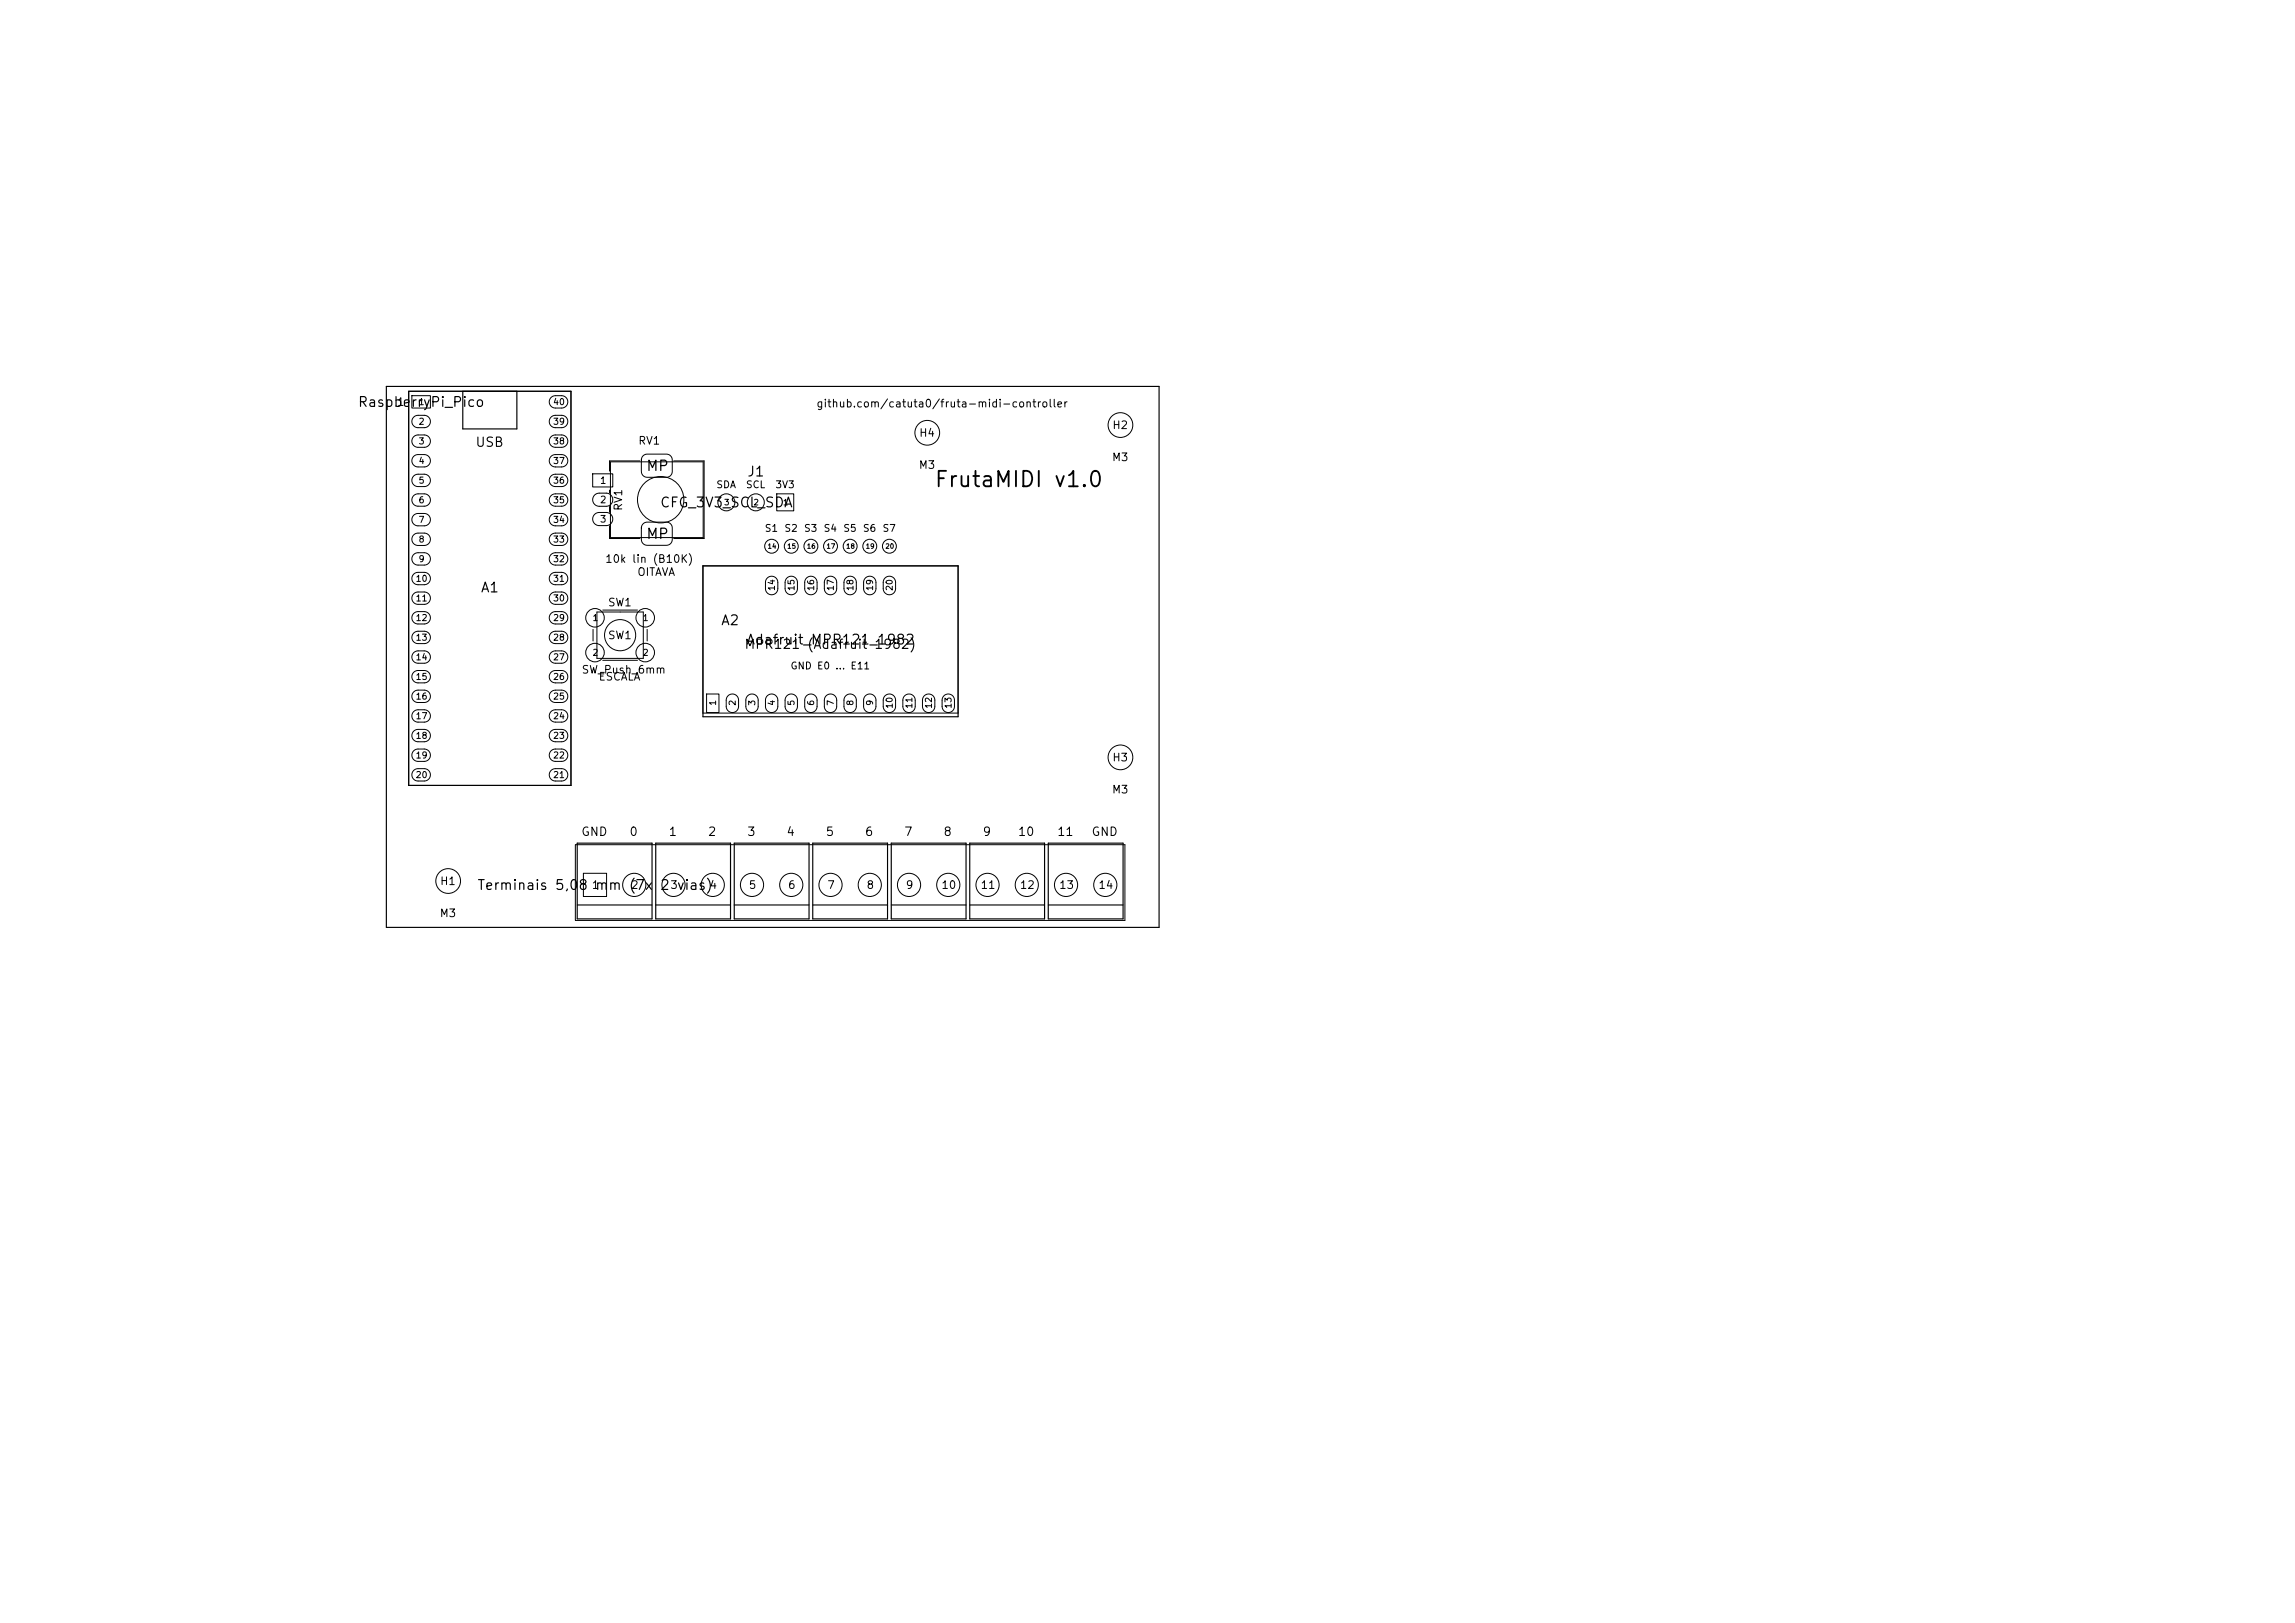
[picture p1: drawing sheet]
<svg xmlns="http://www.w3.org/2000/svg" width="297mm" height="210mm" viewBox="0 0 297 210" stroke-linecap="round" stroke-linejoin="round" font-family="sans-serif">
<defs><g id="words">
<text font-size="2" x="120.8" y="63.5">FrutaMIDI v1.0</text>
<g font-size="1.3">
<text x="46.2" y="53">RaspberryPi_Pico</text>
<text x="83.5" y="61.3">MP</text>
<text x="85.3" y="66">CFG_3V3_SCL_SDA</text>
<text x="96.6" y="62">J1</text>
<text x="83.5" y="70.1">MP</text>
<text x="62.1" y="77">A1</text>
<text x="93.2" y="81.2">A2</text>
<text x="96.5" y="83.7">Adafruit_MPR121_1982</text>
<text x="61.7" y="115.5">Terminais 5,08 mm (7x</text>
<text x="85.3" y="115.5">2 vias)</text>
</g>
<g font-size="1.2">
<text x="61.4" y="58.1">USB</text>
<text x="96.2" y="84.3">MPR121 (Adafruit 1982)</text>
</g>
<g font-size="1.1">
<text x="75.1" y="108.4">GND</text>
<text x="81.4" y="108.4">0</text>
<text x="86.4" y="108.4">1</text>
<text x="91.5" y="108.4">2</text>
<text x="96.6" y="108.4">3</text>
<text x="101.7" y="108.4">4</text>
<text x="106.8" y="108.4">5</text>
<text x="111.8" y="108.4">6</text>
<text x="116.9" y="108.4">7</text>
<text x="122" y="108.4">8</text>
<text x="127.1" y="108.4">9</text>
<text x="131.6" y="108.4">10</text>
<text x="136.7" y="108.4">11</text>
<text x="141.2" y="108.4">GND</text>
</g>
<g font-size="1">
<text x="51.3" y="52.8">1</text>
<text x="105.6" y="53">github.com/catuta0/fruta-midi-controller</text>
<text x="82.5" y="57.8">RV1</text>
<text x="118.9" y="56.8">H4</text>
<text x="143.8" y="59.9">M3</text>
<text x="143.9" y="55.8">H2</text>
<text x="118.8" y="60.9">M3</text>
<text x="80.8" y="66.2" transform="rotate(-90 80.8 66.2)">RV1</text>
<text x="78.2" y="73.1">10k lin (B10K)</text>
<text x="82.4" y="74.8">OITAVA</text>
<text x="78.6" y="78.7">SW1</text>
<text x="78.6" y="83">SW1</text>
<text x="75.2" y="87.4">SW_Push_6mm</text>
<text x="77.4" y="88.3">ESCALA</text>
<text x="143.9" y="98.8">H3</text>
<text x="143.8" y="102.9">M3</text>
<text x="56.8" y="118.9">M3</text>
<text x="56.9" y="114.8">H1</text>
<text x="76.5" y="115.3">1</text>
<text x="81.6" y="115.3">2</text>
<text x="86.7" y="115.3">3</text>
<text x="91.7" y="115.3">4</text>
<text x="96.8" y="115.3">5</text>
<text x="101.9" y="115.3">6</text>
<text x="107" y="115.3">7</text>
<text x="112.1" y="115.3">8</text>
<text x="117.1" y="115.3">9</text>
<text x="121.7" y="115.3">10</text>
<text x="126.8" y="115.3">11</text>
<text x="131.9" y="115.3">12</text>
<text x="137" y="115.3">13</text>
<text x="142.1" y="115.3">14</text>
</g>
<g font-size=".9">
<text x="77.6" y="62.8">1</text>
<text x="77.6" y="65.3">2</text>
<text x="92.6" y="63.4">SDA</text>
<text x="96.5" y="63.4">SCL</text>
<text x="100.3" y="63.4">3V3</text>
<text x="77.6" y="67.8">3</text>
<text x="98.9" y="69">S1</text>
<text x="101.4" y="69">S2</text>
<text x="104" y="69">S3</text>
<text x="106.5" y="69">S4</text>
<text x="109.1" y="69">S5</text>
<text x="111.6" y="69">S6</text>
<text x="114.1" y="69">S7</text>
<text x="102.2" y="86.8">GND E0 ... E11</text>
</g>
<g font-size=".8">
<text x="54.1" y="52.6">1</text>
<text x="71.5" y="52.6">40</text>
<text x="54.1" y="55.2">2</text>
<text x="54.1" y="57.7">3</text>
<text x="71.5" y="57.7">38</text>
<text x="71.5" y="55.2">39</text>
<text x="54.1" y="60.2">4</text>
<text x="54.1" y="62.8">5</text>
<text x="54.1" y="65.3">6</text>
<text x="71.5" y="65.3">35</text>
<text x="71.5" y="62.8">36</text>
<text x="71.5" y="60.2">37</text>
<text x="54.1" y="67.9">7</text>
<text x="54.1" y="70.4">8</text>
<text x="71.5" y="70.4">33</text>
<text x="71.5" y="67.9">34</text>
<text x="53.7" y="75.5">10</text>
<text x="54.1" y="72.9">9</text>
<text x="71.5" y="75.5">31</text>
<text x="71.5" y="72.9">32</text>
<text x="100.5" y="76.5" transform="rotate(-90 100.5 76.5)">14</text>
<text x="103" y="76.5" transform="rotate(-90 103 76.5)">15</text>
<text x="105.6" y="76.5" transform="rotate(-90 105.6 76.5)">16</text>
<text x="108.1" y="76.5" transform="rotate(-90 108.1 76.5)">17</text>
<text x="110.6" y="76.5" transform="rotate(-90 110.6 76.5)">18</text>
<text x="113.2" y="76.5" transform="rotate(-90 113.2 76.5)">19</text>
<text x="115.7" y="76.5" transform="rotate(-90 115.7 76.5)">20</text>
<text x="53.7" y="78">11</text>
<text x="53.7" y="80.6">12</text>
<text x="53.7" y="83.1">13</text>
<text x="71.5" y="83.1">28</text>
<text x="71.5" y="80.6">29</text>
<text x="71.5" y="78">30</text>
<text x="76.6" y="80.6">1</text>
<text x="83.1" y="80.6">1</text>
<text x="53.7" y="85.6">14</text>
<text x="53.7" y="88.2">15</text>
<text x="71.5" y="88.2">26</text>
<text x="71.5" y="85.6">27</text>
<text x="76.6" y="85.1">2</text>
<text x="83.1" y="85.1">2</text>
<text x="53.7" y="90.7">16</text>
<text x="53.7" y="93.3">17</text>
<text x="53.7" y="95.8">18</text>
<text x="71.5" y="95.8">23</text>
<text x="71.5" y="93.3">24</text>
<text x="71.5" y="90.7">25</text>
<text x="92.9" y="91.4" transform="rotate(-90 92.9 91.4)">1</text>
<text x="95.4" y="91.4" transform="rotate(-90 95.4 91.4)">2</text>
<text x="97.9" y="91.4" transform="rotate(-90 97.9 91.4)">3</text>
<text x="100.5" y="91.4" transform="rotate(-90 100.5 91.4)">4</text>
<text x="103" y="91.4" transform="rotate(-90 103 91.4)">5</text>
<text x="105.6" y="91.4" transform="rotate(-90 105.6 91.4)">6</text>
<text x="108.1" y="91.4" transform="rotate(-90 108.1 91.4)">7</text>
<text x="110.6" y="91.4" transform="rotate(-90 110.6 91.4)">8</text>
<text x="113.2" y="91.4" transform="rotate(-90 113.2 91.4)">9</text>
<text x="115.7" y="91.8" transform="rotate(-90 115.7 91.8)">10</text>
<text x="118.3" y="91.8" transform="rotate(-90 118.3 91.8)">11</text>
<text x="120.8" y="91.8" transform="rotate(-90 120.8 91.8)">12</text>
<text x="123.3" y="91.8" transform="rotate(-90 123.3 91.8)">13</text>
<text x="53.7" y="98.3">19</text>
<text x="53.7" y="100.9">20</text>
<text x="71.5" y="100.9">21</text>
<text x="71.5" y="98.3">22</text>
</g>
<g font-size=".7">
<text x="93.6" y="65.6">3</text>
<text x="97.4" y="65.6">2</text>
<text x="101.3" y="65.6">1</text>
</g>
<g font-size=".6">
<text x="99.3" y="71.1">14</text>
<text x="101.8" y="71.1">15</text>
<text x="104.4" y="71.1">16</text>
<text x="106.9" y="71.1">17</text>
<text x="109.4" y="71.1">18</text>
<text x="112" y="71.1">19</text>
<text x="114.5" y="71.1">20</text>
</g>
</g></defs>
<g fill="none" stroke="#000" stroke-width=".13">
<path d="M52.9 50.6h21v51h-21zM53.3 51.2h2.4v1.6h-2.4zM53.5 54l.5-.2 .9-.1a.8 .8 0 0 1 .8 .8 .8 .8 0 0 1-.8 .8h-.8a.8 .8 0 0 1-.7-.5 .8 .8 0 0 1 .1-.8zM53.5 56.5l.5-.2h.9a.8 .8 0 0 1 .8 .8 .8 .8 0 0 1-.8 .8h-.8a.8 .8 0 0 1-.7-.5 .8 .8 0 0 1 .1-.9zM53.5 59.1l.5-.3h.9a.8 .8 0 0 1 .8 .8 .8 .8 0 0 1-.8 .8h-.8a.8 .8 0 0 1-.7-.5 .8 .8 0 0 1 .1-.8zM71.3 59.1l.4-.3h1a.8 .8 0 0 1 .8 .8 .8 .8 0 0 1-.8 .8h-.8a.8 .8 0 0 1-.8-.5 .8 .8 0 0 1 .2-.8zM71.3 56.5l.4-.2h1a.8 .8 0 0 1 .8 .8 .8 .8 0 0 1-.8 .8h-.8a.8 .8 0 0 1-.8-.5 .8 .8 0 0 1 .2-.9zM71.3 54l.4-.2 1-.1a.8 .8 0 0 1 .8 .8 .8 .8 0 0 1-.8 .8h-.8a.8 .8 0 0 1-.8-.5 .8 .8 0 0 1 .2-.8zM71.3 51.4l.4-.2h1a.8 .8 0 0 1 .8 .8 .8 .8 0 0 1-.8 .8h-.8a.8 .8 0 0 1-.8-.5 .8 .8 0 0 1 .2-.9zM79 59.8h12v9.8h-12zM82.8 59.6h-3.9v1.4M83.3 58.9l.4-.1h2.6l.4 .1 .2 .3 .1 .3v1.5l-.2 .5-.2 .2-.3 .1h-2.6l-.4-.2-.2-.3-.1-.3v-1.6z"/>
<path d="M87.2 59.6h3.9v10.1h-3.9M53.5 61.6l.5-.2h.9a.8 .8 0 0 1 .8 .8 .8 .8 0 0 1-.8 .8h-.8a.8 .8 0 0 1-.7-.5 .8 .8 0 0 1 .1-.9zM53.5 64.1l.5-.2h.9a.8 .8 0 0 1 .8 .8 .8 .8 0 0 1-.8 .8h-.8a.8 .8 0 0 1-.7-.5 .8 .8 0 0 1 .1-.9zM53.5 66.7l.5-.2 .9-.1a.8 .8 0 0 1 .8 .8 .8 .8 0 0 1-.8 .8h-.8a.8 .8 0 0 1-.7-.5 .8 .8 0 0 1 .1-.8zM53.5 69.2l.5-.2h.9a.8 .8 0 0 1 .8 .8 .8 .8 0 0 1-.8 .8h-.8a.8 .8 0 0 1-.7-.5 .8 .8 0 0 1 .1-.9zM53.5 71.8l.5-.3h.9a.8 .8 0 0 1 .8 .8 .8 .8 0 0 1-.8 .8h-.8a.8 .8 0 0 1-.7-.5 .8 .8 0 0 1 .1-.8zM53.5 74.3l.5-.2h.9a.8 .8 0 0 1 .8 .8 .8 .8 0 0 1-.8 .8h-.8a.8 .8 0 0 1-.7-.5 .8 .8 0 0 1 .1-.9zM53.5 76.8l.5-.2h.9a.8 .8 0 0 1 .8 .8 .8 .8 0 0 1-.8 .8h-.8a.8 .8 0 0 1-.7-.5 .8 .8 0 0 1 .1-.9zM53.5 79.4l.5-.2 .9-.1a.8 .8 0 0 1 .8 .8 .8 .8 0 0 1-.8 .8h-.8a.8 .8 0 0 1-.7-.5 .8 .8 0 0 1 .1-.8zM71.3 79.4l.4-.2 1-.1a.8 .8 0 0 1 .8 .8 .8 .8 0 0 1-.8 .8h-.8a.8 .8 0 0 1-.8-.5 .8 .8 0 0 1 .2-.8zM71.3 76.8l.4-.2h1a.8 .8 0 0 1 .8 .8 .8 .8 0 0 1-.8 .8h-.8a.8 .8 0 0 1-.8-.5 .8 .8 0 0 1 .2-.9zM71.3 74.3l.4-.2h1a.8 .8 0 0 1 .8 .8 .8 .8 0 0 1-.8 .8h-.8a.8 .8 0 0 1-.8-.5 .8 .8 0 0 1 .2-.9z"/>
<path d="M71.3 71.8l.4-.3h1a.8 .8 0 0 1 .8 .8 .8 .8 0 0 1-.8 .8h-.8a.8 .8 0 0 1-.8-.5 .8 .8 0 0 1 .2-.8zM71.3 69.2l.4-.2h1a.8 .8 0 0 1 .8 .8 .8 .8 0 0 1-.8 .8h-.8a.8 .8 0 0 1-.8-.5 .8 .8 0 0 1 .2-.9zM71.3 66.7l.4-.2 1-.1a.8 .8 0 0 1 .8 .8 .8 .8 0 0 1-.8 .8h-.8a.8 .8 0 0 1-.8-.5 .8 .8 0 0 1 .2-.8zM71.3 64.1l.4-.2h1a.8 .8 0 0 1 .8 .8 .8 .8 0 0 1-.8 .8h-.8a.8 .8 0 0 1-.8-.5 .8 .8 0 0 1 .2-.9zM71.3 61.6l.4-.2h1a.8 .8 0 0 1 .8 .8 .8 .8 0 0 1-.8 .8h-.8a.8 .8 0 0 1-.8-.5 .8 .8 0 0 1 .2-.9zM76.7 61.3h2.6v1.7h-2.6zM76.9 64.1l.5-.3h1a.85 .85 0 0 1 .9 .9 .85 .85 0 0 1-.9 .8h-.8a.85 .85 0 0 1-.8-.5 .85 .85 0 0 1 .1-.9zM76.9 66.6l.5-.3h1a.85 .85 0 0 1 .9 .9 .85 .85 0 0 1-.9 .8h-.8a.85 .85 0 0 1-.8-.5 .85 .85 0 0 1 .1-.9zM77.3 79.2h5.9v6h-5.9zM78 78.9h4.5M78.9 63.4v.4M78.9 65.5v.8"/>
<path d="M78.9 68v1.7h3.9M83.2 67.8l.2-.2h.3h2.6l.4 .1 .2 .3 .1 .3v1.5l-.2 .5-.2 .2-.3 .1h-2.6l-.4-.2-.2-.3-.1-.3v-1.5zM91 73.2h33v19.1h-33zM99.3 74.8a.8 .8 0 0 1 .9-.2 .8 .8 0 0 1 .5 .8v.8a.8 .8 0 0 1-.8 .8 .8 .8 0 0 1-.8-.8v-1zM100.5 63.9h2.2v2.2h-2.2zM101.8 74.8a.8 .8 0 0 1 .9-.2 .8 .8 0 0 1 .5 .8v.8a.8 .8 0 0 1-.8 .8 .8 .8 0 0 1-.8-.8v-1zM104.4 74.8a.8 .8 0 0 1 .8-.2 .8 .8 0 0 1 .5 .8v.8a.8 .8 0 0 1-.8 .8 .8 .8 0 0 1-.8-.8l.1-1zM106.9 74.8a.8 .8 0 0 1 .9-.2 .8 .8 0 0 1 .5 .8v.8a.8 .8 0 0 1-.8 .8 .8 .8 0 0 1-.8-.8v-1zM109.5 74.8a.8 .8 0 0 1 .8-.2 .8 .8 0 0 1 .5 .8v.8a.8 .8 0 0 1-.8 .8 .8 .8 0 0 1-.8-.8v-1zM112 74.8a.8 .8 0 0 1 .9-.2 .8 .8 0 0 1 .5 .8v.8a.8 .8 0 0 1-.8 .8 .8 .8 0 0 1-.8-.8v-1zM114.5 74.8a.8 .8 0 0 1 .9-.2 .8 .8 0 0 1 .5 .8v.8a.8 .8 0 0 1-.8 .8 .8 .8 0 0 1-.8-.8v-1zM53.5 81.9l.5-.2h.9a.8 .8 0 0 1 .8 .8 .8 .8 0 0 1-.8 .8h-.8a.8 .8 0 0 1-.7-.5 .8 .8 0 0 1 .1-.9z"/>
<path d="M53.5 84.5l.5-.3h.9a.8 .8 0 0 1 .8 .8 .8 .8 0 0 1-.8 .8h-.8a.8 .8 0 0 1-.7-.5 .8 .8 0 0 1 .1-.8zM53.5 87l.5-.2h.9a.8 .8 0 0 1 .8 .8 .8 .8 0 0 1-.8 .8h-.8a.8 .8 0 0 1-.7-.5 .8 .8 0 0 1 .1-.9zM53.5 89.5l.5-.2h.9a.8 .8 0 0 1 .8 .8 .8 .8 0 0 1-.8 .8h-.8a.8 .8 0 0 1-.7-.5 .8 .8 0 0 1 .1-.9zM53.5 92.1l.5-.2 .9-.1a.8 .8 0 0 1 .8 .8 .8 .8 0 0 1-.8 .8h-.8a.8 .8 0 0 1-.7-.5 .8 .8 0 0 1 .1-.8zM53.5 94.6l.5-.2h.9a.8 .8 0 0 1 .8 .8 .8 .8 0 0 1-.8 .8h-.8a.8 .8 0 0 1-.7-.5 .8 .8 0 0 1 .1-.9zM53.5 97.2l.5-.3h.9a.8 .8 0 0 1 .8 .8 .8 .8 0 0 1-.8 .8h-.8a.8 .8 0 0 1-.7-.5 .8 .8 0 0 1 .1-.8zM53.5 99.7l.5-.2h.9a.8 .8 0 0 1 .8 .8 .8 .8 0 0 1-.8 .8h-.8a.8 .8 0 0 1-.7-.5 .8 .8 0 0 1 .1-.9zM71.3 99.7l.4-.2h1a.8 .8 0 0 1 .8 .8 .8 .8 0 0 1-.8 .8h-.8a.8 .8 0 0 1-.8-.5 .8 .8 0 0 1 .2-.9zM71.3 97.2l.4-.3h1a.8 .8 0 0 1 .8 .8 .8 .8 0 0 1-.8 .8h-.8a.8 .8 0 0 1-.8-.5 .8 .8 0 0 1 .2-.8zM71.3 94.6l.4-.2h1a.8 .8 0 0 1 .8 .8 .8 .8 0 0 1-.8 .8h-.8a.8 .8 0 0 1-.8-.5 .8 .8 0 0 1 .2-.9zM71.3 92.1l.4-.2 1-.1a.8 .8 0 0 1 .8 .8 .8 .8 0 0 1-.8 .8h-.8a.8 .8 0 0 1-.8-.5 .8 .8 0 0 1 .2-.8zM71.3 89.5l.4-.2h1a.8 .8 0 0 1 .8 .8 .8 .8 0 0 1-.8 .8h-.8a.8 .8 0 0 1-.8-.5 .8 .8 0 0 1 .2-.9z"/>
<path d="M71.3 87l.4-.2h1a.8 .8 0 0 1 .8 .8 .8 .8 0 0 1-.8 .8h-.8a.8 .8 0 0 1-.8-.5 .8 .8 0 0 1 .2-.9zM71.3 84.5l.4-.3h1a.8 .8 0 0 1 .8 .8 .8 .8 0 0 1-.8 .8h-.8a.8 .8 0 0 1-.8-.5 .8 .8 0 0 1 .2-.8zM71.3 81.9l.4-.2h1a.8 .8 0 0 1 .8 .8 .8 .8 0 0 1-.8 .8h-.8a.8 .8 0 0 1-.8-.5 .8 .8 0 0 1 .2-.9zM76.7 81.4v1.5M78 85.4h4.5M83.7 81.4v1.5M91.4 89.8h1.6v2.4h-1.6zM94.2 90a.8 .8 0 0 1 .9-.1 .8 .8 0 0 1 .5 .7v.8a.8 .8 0 0 1-.8 .8 .8 .8 0 0 1-.8-.8v-.9zM96.8 90a.8 .8 0 0 1 .8-.1 .8 .8 0 0 1 .5 .7v.8a.8 .8 0 0 1-.8 .8 .8 .8 0 0 1-.8-.8v-.9zM99.3 90a.8 .8 0 0 1 .9-.1 .8 .8 0 0 1 .5 .7v.8a.8 .8 0 0 1-.8 .8 .8 .8 0 0 1-.8-.8v-.9zM101.8 90a.8 .8 0 0 1 .9-.1 .8 .8 0 0 1 .5 .7v.8a.8 .8 0 0 1-.8 .8 .8 .8 0 0 1-.8-.8v-.9zM104.4 90a.8 .8 0 0 1 .8-.1 .8 .8 0 0 1 .5 .7v.8a.8 .8 0 0 1-.8 .8 .8 .8 0 0 1-.8-.8l.1-.9z"/>
<path d="M106.9 90a.8 .8 0 0 1 .9-.1 .8 .8 0 0 1 .5 .7v.8a.8 .8 0 0 1-.8 .8 .8 .8 0 0 1-.8-.8v-.9zM109.5 90a.8 .8 0 0 1 .8-.1 .8 .8 0 0 1 .5 .7v.8a.8 .8 0 0 1-.8 .8 .8 .8 0 0 1-.8-.8v-.9zM112 90a.8 .8 0 0 1 .9-.1 .8 .8 0 0 1 .5 .7v.8a.8 .8 0 0 1-.8 .8 .8 .8 0 0 1-.8-.8v-.9zM114.5 90a.8 .8 0 0 1 .9-.1 .8 .8 0 0 1 .5 .7v.8a.8 .8 0 0 1-.8 .8 .8 .8 0 0 1-.8-.8v-.9zM117.1 90a.8 .8 0 0 1 .8-.1 .8 .8 0 0 1 .5 .7v.8a.8 .8 0 0 1-.8 .8 .8 .8 0 0 1-.8-.8l.1-.9zM119.6 90a.8 .8 0 0 1 .9-.1 .8 .8 0 0 1 .5 .7v.8a.8 .8 0 0 1-.8 .8 .8 .8 0 0 1-.8-.8v-.9zM122.2 90a.8 .8 0 0 1 .8-.1 .8 .8 0 0 1 .5 .7v.8a.8 .8 0 0 1-.8 .8 .8 .8 0 0 1-.8-.8v-.9zM74.5 109.3h71.1v9.8h-71.1zM75.5 113h3v3h-3z"/>
<circle cx="120" cy="56" r="1.6"/>
<circle cx="145" cy="55" r="1.6"/>
<circle cx="77" cy="79.9" r="1.2"/>
<circle cx="83.5" cy="79.9" r="1.2"/>
<circle cx="85.5" cy="64.7" r="3"/>
<circle cx="94" cy="65" r="1.1"/>
<circle cx="97.8" cy="65" r="1.1"/>
<circle cx="99.9" cy="70.7" r=".9"/>
<circle cx="102.4" cy="70.7" r=".9"/>
<circle cx="104.9" cy="70.7" r=".9"/>
<circle cx="107.5" cy="70.7" r=".9"/>
<circle cx="110" cy="70.7" r=".9"/>
<circle cx="112.6" cy="70.7" r=".9"/>
<circle cx="115.1" cy="70.7" r=".9"/>
<circle cx="77" cy="84.4" r="1.2"/>
<circle cx="80.3" cy="82.2" r="2.02"/>
<circle cx="83.5" cy="84.4" r="1.2"/>
<circle cx="145" cy="98" r="1.6"/>
<circle cx="58" cy="114" r="1.6"/>
<circle cx="82.1" cy="114.5" r="1.5"/>
<circle cx="87.2" cy="114.5" r="1.5"/>
<circle cx="92.2" cy="114.5" r="1.5"/>
<circle cx="97.3" cy="114.5" r="1.5"/>
<circle cx="102.4" cy="114.5" r="1.5"/>
<circle cx="107.5" cy="114.5" r="1.5"/>
<circle cx="112.6" cy="114.5" r="1.5"/>
<circle cx="117.6" cy="114.5" r="1.5"/>
<circle cx="122.7" cy="114.5" r="1.5"/>
<circle cx="127.8" cy="114.5" r="1.5"/>
<circle cx="132.9" cy="114.5" r="1.5"/>
<circle cx="138" cy="114.5" r="1.5"/>
<circle cx="143" cy="114.5" r="1.5"/>
</g>
<g fill="none" stroke="#000" stroke-width=".15">
<path d="M50 50h100v70h-100zM52.9 50.6h21v51h-21zM59.9 50.6v4.9h7v-4.9M91 73.2h33v19.5h-33zM74.7 109.1h9.7v9.8h-9.7zM74.7 117.1h9.7M84.9 109.1h9.6v9.8h-9.6zM84.9 117.1h9.6M95 109.1h9.7v9.8h-9.7zM95 117.1h9.7M105.2 109.1h9.7v9.8h-9.7zM105.2 117.1h9.7"/>
<path d="M115.3 109.1h9.7v9.8h-9.7zM115.3 117.1h9.7M125.5 109.1h9.7v9.8h-9.7zM125.5 117.1h9.7M135.7 109.1h9.6v9.8h-9.6zM135.7 117.1h9.6"/>
</g>
<use href="#words"/>
</svg>
